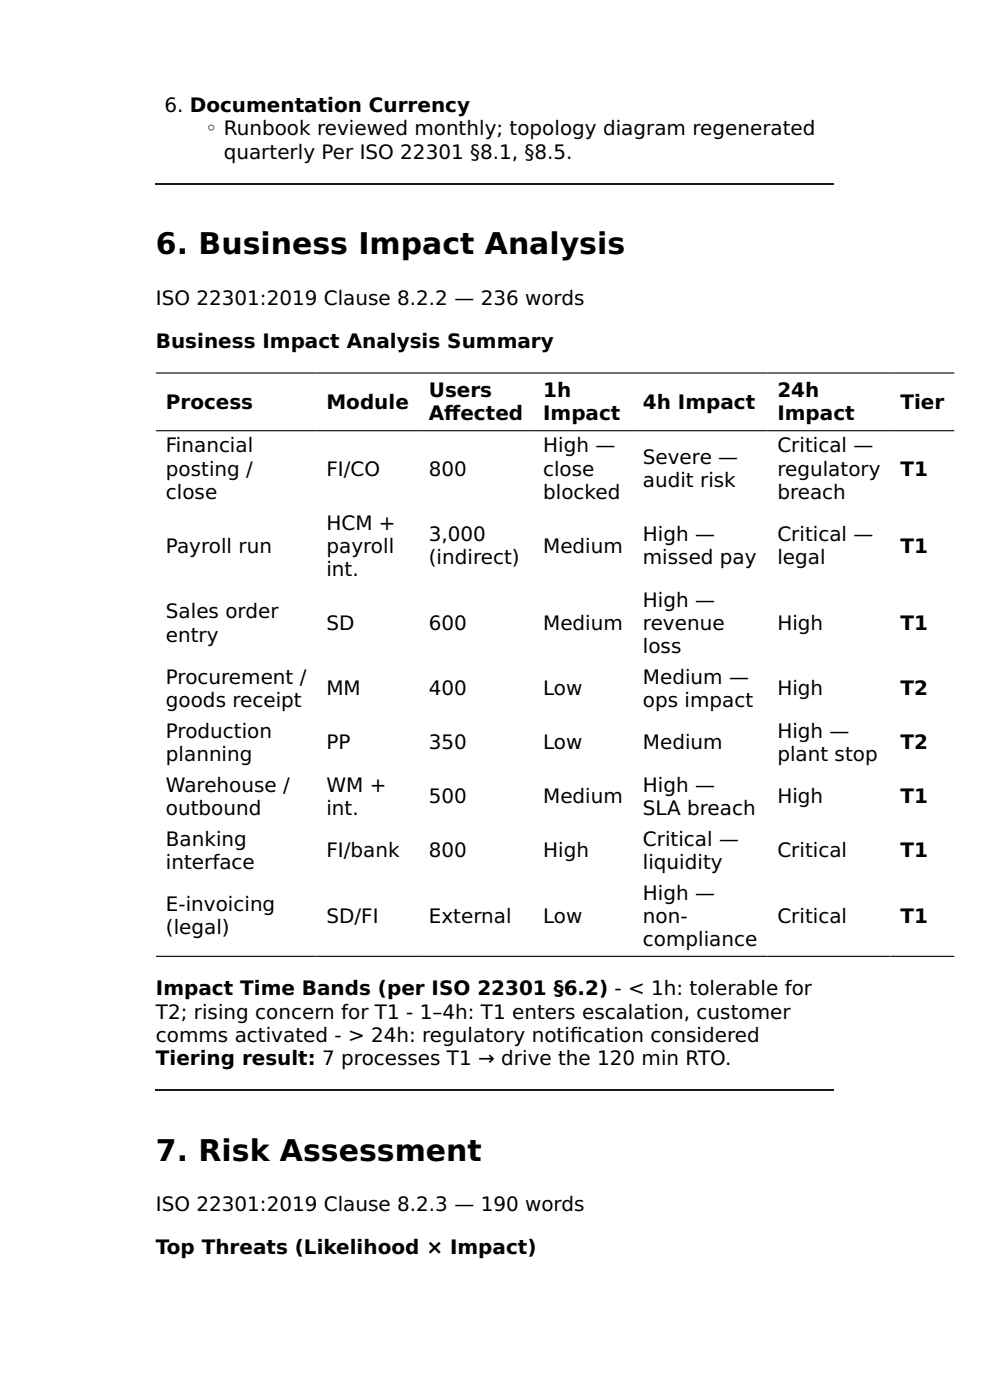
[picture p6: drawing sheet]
<svg xmlns="http://www.w3.org/2000/svg" width="210mm" height="297mm" viewBox="0 0 210 297" stroke-linecap="round" stroke-linejoin="round" font-family="sans-serif">
<defs><g id="words">
<g font-size="6.3">
<text x="33.1" y="53.9">6. Business Impact Analysis</text>
<text x="33.1" y="246.3">7. Risk Assessment</text>
</g>
<g font-size="4.2">
<text x="34.9" y="23.8">6. Documentation Currency</text>
<text x="43.6" y="28.7">◦ Runbook reviewed monthly; topology diagram regenerated</text>
<text x="47.5" y="33.6">quarterly Per ISO 22301 §8.1, §8.5.</text>
<text x="33.1" y="64.6">ISO 22301:2019 Clause 8.2.2 — 236 words</text>
<text x="33.1" y="73.8">Business Impact Analysis Summary</text>
<text x="35.2" y="86.7">Process</text>
<text x="69.2" y="86.7">Module</text>
<text x="91" y="84.3">Users</text>
<text x="91" y="89.2">Af</text>
<text x="94.2" y="89.2">fected</text>
<text x="115.2" y="84.3">1h</text>
<text x="115.2" y="89.2">Impact</text>
<text x="136.4" y="86.7">4h Impact</text>
<text x="164.9" y="84.3">24h</text>
<text x="164.9" y="89.2">Impact</text>
<text x="191" y="86.7">Tier</text>
<text x="35.2" y="96">Financial</text>
<text x="115.2" y="96">High —</text>
<text x="164.9" y="96">Critical —</text>
<text x="35.2" y="100.9">posting /</text>
<text x="69.2" y="100.9">FI/CO</text>
<text x="91" y="100.9">800</text>
<text x="115.2" y="100.9">close</text>
<text x="136.4" y="98.4">Severe —</text>
<text x="164.9" y="100.9">regulatory</text>
<text x="191" y="100.9">T1</text>
<text x="35.2" y="105.8">close</text>
<text x="115.2" y="105.8">blocked</text>
<text x="136.4" y="103.4">audit risk</text>
<text x="164.9" y="105.8">breach</text>
<text x="69.2" y="112.3">HCM +</text>
<text x="35.2" y="117.3">Payroll run</text>
<text x="69.2" y="117.3">payroll</text>
<text x="91" y="114.8">3,000</text>
<text x="91" y="119.7">(indirect)</text>
<text x="115.2" y="117.3">Medium</text>
<text x="136.4" y="114.8">High —</text>
<text x="136.4" y="119.7">missed pay</text>
<text x="164.9" y="114.8">Critical —</text>
<text x="164.9" y="119.7">legal</text>
<text x="191" y="117.3">T1</text>
<text x="69.2" y="122.2">int.</text>
<text x="35.2" y="131.2">Sales order</text>
<text x="136.4" y="128.7">High —</text>
<text x="35.2" y="136.1">entry</text>
<text x="69.2" y="133.6">SD</text>
<text x="91" y="133.6">600</text>
<text x="115.2" y="133.6">Medium</text>
<text x="136.4" y="133.6">revenue</text>
<text x="164.9" y="133.6">High</text>
<text x="191" y="133.6">T1</text>
<text x="136.4" y="138.6">loss</text>
<text x="35.2" y="145.1">Procurement /</text>
<text x="69.2" y="147.5">MM</text>
<text x="91" y="147.5">400</text>
<text x="115.2" y="147.5">Low</text>
<text x="136.4" y="145.1">Medium —</text>
<text x="164.9" y="147.5">High</text>
<text x="191" y="147.5">T2</text>
<text x="35.2" y="150">goods receipt</text>
<text x="136.4" y="150">ops impact</text>
<text x="35.2" y="156.5">Production</text>
<text x="35.2" y="161.4">planning</text>
<text x="69.2" y="159">PP</text>
<text x="91" y="159">350</text>
<text x="115.2" y="159">Low</text>
<text x="136.4" y="159">Medium</text>
<text x="164.9" y="156.5">High —</text>
<text x="164.9" y="161.4">plant stop</text>
<text x="191" y="159">T2</text>
<text x="35.2" y="168">Warehouse /</text>
<text x="69.2" y="168">WM +</text>
<text x="136.4" y="168">High —</text>
<text x="35.2" y="172.9">outbound</text>
<text x="69.2" y="172.9">int.</text>
<text x="91" y="170.4">500</text>
<text x="115.2" y="170.4">Medium</text>
<text x="136.4" y="172.9">SLA breach</text>
<text x="164.9" y="170.4">High</text>
<text x="191" y="170.4">T1</text>
<text x="35.2" y="179.4">Banking</text>
<text x="136.4" y="179.4">Critical —</text>
<text x="35.2" y="184.3">interface</text>
<text x="69.2" y="181.9">FI/bank</text>
<text x="91" y="181.9">800</text>
<text x="115.2" y="181.9">High</text>
<text x="136.4" y="184.3">liquidity</text>
<text x="164.9" y="181.9">Critical</text>
<text x="191" y="181.9">T1</text>
<text x="136.4" y="190.8">High —</text>
<text x="35.2" y="193.3">E-invoicing</text>
<text x="69.2" y="195.8">SD/FI</text>
<text x="91" y="195.8">External</text>
<text x="115.2" y="195.8">Low</text>
<text x="136.4" y="195.8">non-</text>
<text x="164.9" y="195.8">Critical</text>
<text x="191" y="195.8">T1</text>
<text x="35.2" y="198.2">(legal)</text>
<text x="136.4" y="200.7">compliance</text>
<text x="33.1" y="211.2">Impact Time Bands (per ISO 22301 §6.2) - &lt; 1h: tolerable for</text>
<text x="33.1" y="216.1">T2; rising concern for T1 - 1–4h: T1 enters escalation, customer</text>
<text x="33.1" y="221">comms activated - &gt; 24h: regulatory notif</text>
<text x="120.9" y="221">ication considered</text>
<text x="33.1" y="226">Tiering result: 7 processes T1 → drive the 120 min RTO.</text>
<text x="33.1" y="256.9">ISO 22301:2019 Clause 8.2.3 — 190 words</text>
<text x="33.1" y="266.1">Top Threats (Likelihood × Impact)</text>
</g>
</g></defs>
<path d="M33.1 39h143.8M33.1 79.1h169.3M33.1 91.4h169.3M33.1 202.9h169.3M33.1 231.3h143.8" fill="none" stroke="#1a1a1a" stroke-width=".26"/>
<use href="#words"/>
</svg>
